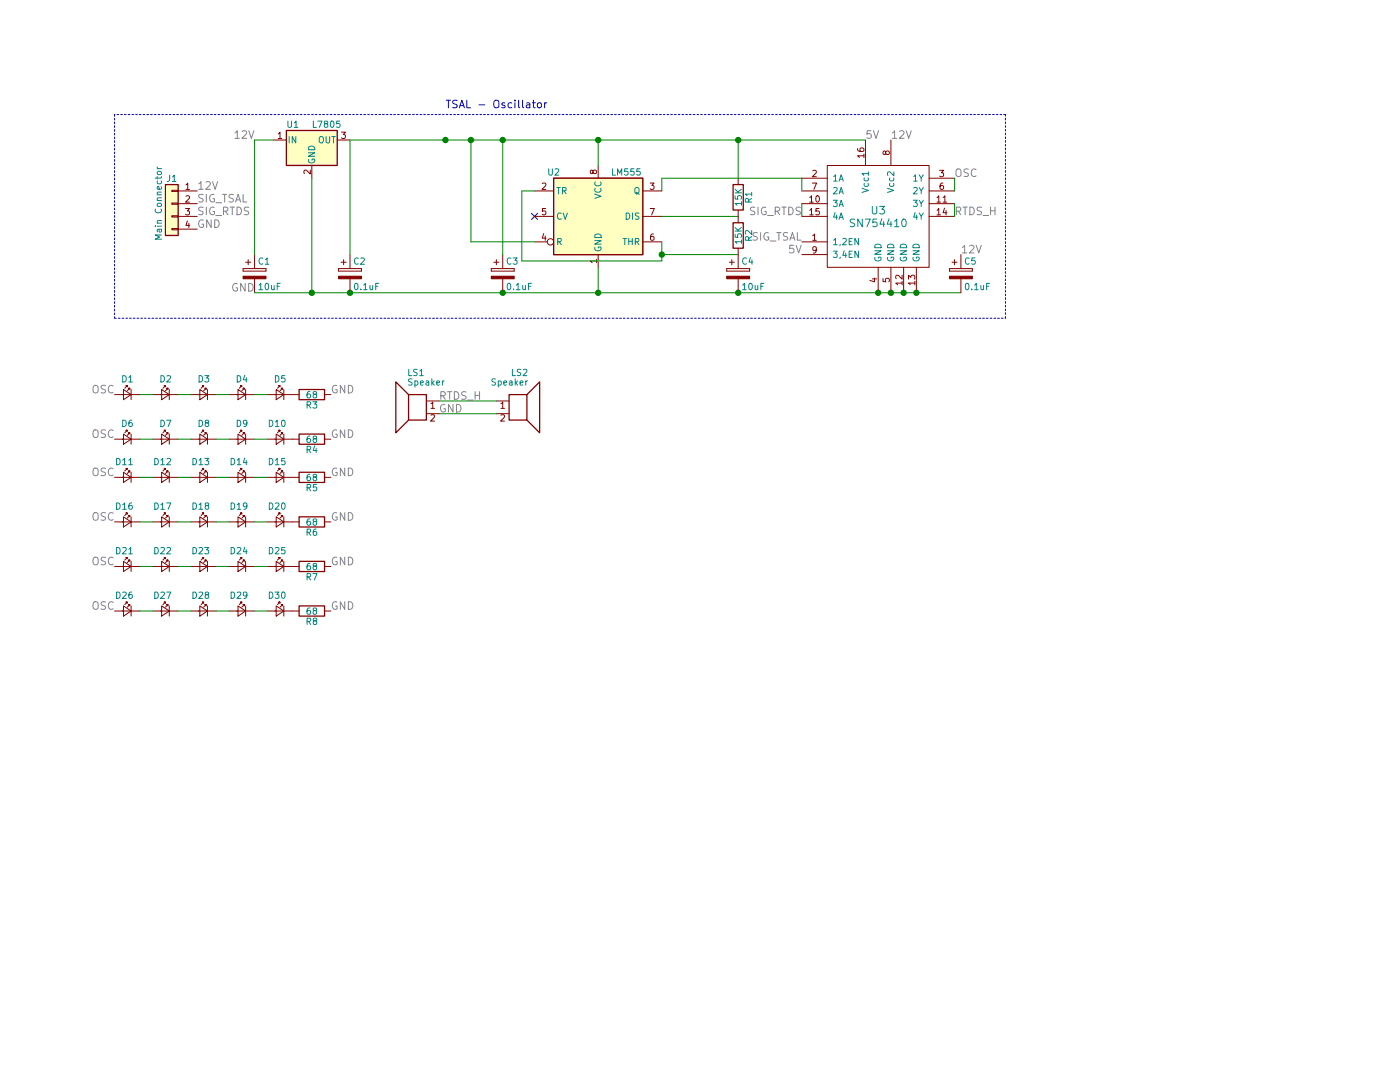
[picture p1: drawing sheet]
<svg xmlns="http://www.w3.org/2000/svg" width="279mm" height="216mm" viewBox="0 0 279 216" stroke-linecap="round" stroke-linejoin="round" font-family="sans-serif">
<path d="M106.1 42.6l1.2 1.2M107.3 42.6l-1.2 1.2" fill="none" stroke="#000084" stroke-width=".2"/>
<g fill="none" stroke="#840000" stroke-width=".25">
<path d="M33 36.8h2.6v10.2h-2.6zM57.1 26h10.2v7h-10.2zM110.5 35.6h17.8v15.2h-17.8zM146.3 36.8h2v5.1h-2zM146.3 44.5h2v5h-2zM59.7 77.7h5.1v2.1h-5.1zM81.5 78.7h3.6v5.1h-3.6zM81.5 78.7l-2.5-2.5v10.2l2.5-2.6M101.6 78.7h3.6v5.1h-3.6zM105.2 78.7l2.5-2.5v10.2l-2.5-2.6M59.7 86.6h5.1v2h-5.1zM59.7 94.2h5.1v2.1h-5.1z"/>
<path d="M59.7 103.1h5.1v2.1h-5.1zM59.7 112h5.1v2h-5.1zM59.7 120.9h5.1v2h-5.1z"/>
</g>
<g fill="none" stroke="#840000" stroke-width=".2">
<path d="M34.3 38h1.3v.2h-1.3zM35.6 38.1h3.8M37.1 36.9l.4-.4v1.3M37.1 39.2l.5-.1 .2 .3-.8 .9h.8M37.1 37.8h.7M54.6 27.9h2.5M55.5 26.7l.4-.3v1.2M55.5 27.6h.7M61.9 33.9v.8l-.9-.8-.3 .3 .1 .4M62.2 33v2.6M67.3 27.9h2.5M68.1 26.4h.8l-.4 .4 .4 .1v.6l-.2 .1-.6-.1"/>
<path d="M106.7 38.1h3.8M108.2 36.6l.5-.1 .2 .4-.7 .9h.7M118.3 34.2l.3-.3 .3 .1 .2 .2-.1 .3-.4 .1-.2-.1-.2-.5h-.3l-.1 .2 .1 .4h.2l.2-.2M119.4 33v2.6M128.3 38.1h3.8M129.7 36.5h.8l-.4 .5 .4 .1v.6l-.2 .1-.6-.1M147.3 35.6v1.2M160 35.6h5.1M160 38.1h5.1M161.6 39.4l.4-.3v1.2M162.1 36.5h.9l-.6 1.3M162.2 34.1l.5-.1 .2 .3-.8 1h.8"/>
<path d="M162.9 39.2l.2-.1a.67 .67 0 0 1 .4 .6 .67 .67 0 0 1-.4 .6l-.3-.4zM165.1 33h20.3v20.3h-20.3zM171.1 29.6l.1 .4 .2 .2h.8l.2-.2-.1-.4-.4-.1-.2 .1-.1 .4 .3 .2M172.4 31.1h-1.3l.4 .3M172.4 30.7v.7M172.7 27.9v5.1M176.8 30.4l.2-.3 .4 .1 .1 .2-.1 .4h-.4l-.2-.1-.2-.5h-.3v.5l.2 .1 .3-.2M177.8 27.9v5.1M185.4 35.6h5.1M185.4 38.1h5.1M187 39.4l.4-.3v1.2M187.5 34h.8l-.4 .5 .4 .1v.5l-.2 .2-.6-.2"/>
<path d="M188.2 36.5l-.4 .1-.1 .2-.1 .7 .2 .3 .5-.1v-.5l-.1-.1-.4-.1-.2 .2M188.2 39.4l.4-.3v1.2M34.3 45.6h1.3v.2h-1.3zM34.3 43.1h1.3v.2h-1.3zM34.3 40.5h1.3v.3h-1.3zM35.6 40.6h3.8M35.6 43.2h3.8M35.6 45.7h3.8M37 41.6h.8l-.4 .5 .4 .1v.5l-.2 .2-.6-.2M37.4 44.1l-.3 .9h.8M37.7 44.6v.8M48.5 53.6v.5z"/>
<path d="M48.5 54.1h4.6zM48.5 53.6h4.6zM49 52.3h1M49.5 51.8v1M50.8 50.8v2.8M50.8 55.6v2.8M53.1 53.6v.5zM67.6 53.6v.5zM67.6 54.1h4.5zM67.6 53.6h4.5zM68.1 52.3h1M68.6 51.8v1"/>
<path d="M69.8 50.8v2.8M69.8 55.6v2.8M72.1 53.6v.5zM98 53.6v.5zM98 54.1h4.6zM98 53.6h4.6zM98.6 52.3h1M99.1 51.8v1M100.3 50.8v2.8M100.3 55.6v2.8M102.6 53.6v.5zM106.7 48.3h2.5"/>
<path d="M106.7 43.2h3.8M108.5 46.6l-.3 .9h.8M108.8 47.1v.9M108.9 41.6h-.6l-.1 .6 .2-.1 .5 .1v.5l-.2 .2-.5-.2M119.1 52.1h-1.3l.4 .3M119.1 51.7v.7M119.4 50.8v2.5M128.3 48.3h3.8M128.3 43.2h3.8M129.7 41.6h.9l-.6 1.3M130.4 46.7h-.4l-.1 .3-.1 .7 .2 .3 .5-.2v-.4l-.1-.2h-.4l-.2 .2M145 53.6v.5z"/>
<path d="M145 54.1h4.6zM145 53.6h4.6zM145.5 52.3h1.1M146 51.8v1M147.3 41.9v2.6M147.3 49.5v4.1M147.3 55.6v2.8M149.6 53.6v.5zM160 48.3h5.1M160 50.8h5.1M160 40.6h5.1M160 43.2h5.1"/>
<path d="M161.6 42l.4-.4v1.3M161.6 40.3h.7M161.6 42.9h.7M162.2 47l.4-.3v1.3M162.2 48h.7M162.9 49.8l-.2 .2h-.3l-.2-.2 .1-.5 .4-.1 .2 .3a.84 .84 0 0 1-.3 1h-.3M163.5 41.6h-.6l-.1 .6 .2-.1 .5 .1v.5l-.2 .2-.5-.2M174.1 55.7h.9M174.5 55.5v.7l-.9-.2M175.3 53.3v5.1M176.2 55.6v.6h.6l-.1-.1 .1-.5h.6l.1 .2-.1 .4M177.8 53.3v5.1"/>
<path d="M180 56.5h-1.2l.3 .3M180 54.9v.8l-.9-.8-.3 .2 .1 .5M180 56.1v.7M180.3 53.3v5.1M181.3 55.7v-.8l.5 .4 .1-.3h.5l.2 .1-.2 .6M182.6 56.5h-1.3l.4 .3M182.6 56.1v.7M182.9 53.3v5.1M185.4 40.6h5.1M185.4 43.2h5.1M187 42l.4-.4v1.3M187 40.3h.7"/>
<path d="M187 42.9h.7M188.2 40.3h.7M188.5 41.5l-.3 .9h.8M188.8 42v.9M189.5 53.6v.5zM189.5 54.1h4.6zM189.5 53.6h4.6zM190 52.3h1M190.5 51.8v1M191.8 50.8v2.8M191.8 55.6v2.8M194.1 53.6v.5z"/>
<path d="M22.9 78.7h5M24.6 77.7l1.6 1-1.6 1.1zM25.4 77.2v-.2h-.3h.3l-.5 .5M25.9 77.7v-.2h-.2h.2l-.5 .5M26.2 77.7v2.1M30.5 78.7h5.1M32.3 77.7l1.5 1-1.5 1.1zM33 77.2v-.2h-.2h.2l-.5 .5M33.5 77.7v-.2h-.2h.2l-.5 .5M33.8 77.7v2.1M38.1 78.7h5.1M39.9 77.7l1.5 1-1.5 1.1z"/>
<path d="M40.6 77.2v-.2h-.2h.2l-.5 .5M41.1 77.7v-.2h-.2h.2l-.5 .5M41.4 77.7v2.1M45.7 78.7h5.1M47.5 77.7l1.5 1-1.5 1.1zM48.3 77.2v-.2h-.3h.3l-.5 .5M48.8 77.7v-.2h-.3h.3l-.5 .5M49 77.7v2.1M53.3 78.7h6.4M55.1 77.7l1.5 1-1.5 1.1zM55.9 77.2v-.2h-.3h.3l-.5 .5M56.4 77.7v-.2h-.3h.3l-.5 .5"/>
<path d="M56.6 77.7v2.1M64.8 78.7h1.2M22.9 87.6h5M22.9 95.3h5M24.6 86.6l1.6 1-1.6 1zM24.6 94.2l1.6 1.1-1.6 1zM25.4 86.1v-.2h-.3h.3l-.5 .5M25.4 93.7v-.2h-.3h.3l-.5 .5M25.9 86.6v-.2h-.2h.2l-.5 .5M25.9 94.2v-.2h-.2h.2l-.5 .5M26.2 86.6v2M26.2 94.2v2.1"/>
<path d="M30.5 87.6h5.1M30.5 95.3h5.1M32.3 86.6l1.5 1-1.5 1zM32.3 94.2l1.5 1.1-1.5 1zM33 86.1v-.2h-.2h.2l-.5 .5M33 93.7v-.2h-.2h.2l-.5 .5M33.5 86.6v-.2h-.2h.2l-.5 .5M33.5 94.2v-.2h-.2h.2l-.5 .5M33.8 86.6v2M33.8 94.2v2.1M38.1 87.6h5.1M38.1 95.3h5.1"/>
<path d="M39.9 86.6l1.5 1-1.5 1zM39.9 94.2l1.5 1.1-1.5 1zM40.6 86.1v-.2h-.2h.2l-.5 .5M40.6 93.7v-.2h-.2h.2l-.5 .5M41.1 86.6v-.2h-.2h.2l-.5 .5M41.1 94.2v-.2h-.2h.2l-.5 .5M41.4 86.6v2M41.4 94.2v2.1M45.7 87.6h5.1M45.7 95.3h5.1M47.5 86.6l1.5 1-1.5 1zM47.5 94.2l1.5 1.1-1.5 1z"/>
<path d="M48.3 86.1v-.2h-.3h.3l-.5 .5M48.3 93.7v-.2h-.3h.3l-.5 .5M48.8 86.6v-.2h-.3h.3l-.5 .5M48.8 94.2v-.2h-.3h.3l-.5 .5M49 86.6v2M49 94.2v2.1M53.3 87.6h6.4M53.3 95.3h6.4M55.1 86.6l1.5 1-1.5 1zM55.1 94.2l1.5 1.1-1.5 1zM55.9 86.1v-.2h-.3h.3l-.5 .5M55.9 93.7v-.2h-.3h.3l-.5 .5"/>
<path d="M56.4 86.6v-.2h-.3h.3l-.5 .5M56.4 94.2v-.2h-.3h.3l-.5 .5M56.6 86.6v2M56.6 94.2v2.1M64.8 87.6h1.2M64.8 95.3h1.2M85.1 80h2.5M85.1 82.6h2.5M86 80.6l.4-.4v1.3M86 82.9l.5-.1 .2 .3-.8 .9h.8M86 81.5h.7M99.1 80h2.5"/>
<path d="M99.1 82.6h2.5M100 80.6l.3-.4v1.3M100 82.9l.5-.1 .2 .3-.8 .9h.8M100 81.5h.7M22.9 104.1h5M22.9 113h5M24.6 103.1l1.6 1-1.6 1.1zM24.6 112l1.6 1-1.6 1zM25.4 102.6v-.2h-.3h.3l-.5 .5M25.4 111.5v-.2h-.3h.3l-.5 .5M25.9 103.1v-.2h-.2h.2l-.5 .5M25.9 112v-.2h-.2h.2l-.5 .5"/>
<path d="M26.2 103.1v2.1M26.2 112v2M30.5 104.1h5.1M30.5 113h5.1M32.3 103.1l1.5 1-1.5 1.1zM32.3 112l1.5 1-1.5 1zM33 102.6v-.2h-.2h.2l-.5 .5M33 111.5v-.2h-.2h.2l-.5 .5M33.5 103.1v-.2h-.2h.2l-.5 .5M33.5 112v-.2h-.2h.2l-.5 .5M33.8 103.1v2.1M33.8 112v2"/>
<path d="M38.1 104.1h5.1M38.1 113h5.1M39.9 103.1l1.5 1-1.5 1.1zM39.9 112l1.5 1-1.5 1zM40.6 102.6v-.2h-.2h.2l-.5 .5M40.6 111.5v-.2h-.2h.2l-.5 .5M41.1 103.1v-.2h-.2h.2l-.5 .5M41.1 112v-.2h-.2h.2l-.5 .5M41.4 103.1v2.1M41.4 112v2M45.7 104.1h5.1M45.7 113h5.1"/>
<path d="M47.5 103.1l1.5 1-1.5 1.1zM47.5 112l1.5 1-1.5 1zM48.3 102.6v-.2h-.3h.3l-.5 .5M48.3 111.5v-.2h-.3h.3l-.5 .5M48.8 103.1v-.2h-.3h.3l-.5 .5M48.8 112v-.2h-.3h.3l-.5 .5M49 103.1v2.1M49 112v2M53.3 104.1h6.4M53.3 113h6.4M55.1 103.1l1.5 1-1.5 1.1zM55.1 112l1.5 1-1.5 1z"/>
<path d="M55.9 102.6v-.2h-.3h.3l-.5 .5M55.9 111.5v-.2h-.3h.3l-.5 .5M56.4 103.1v-.2h-.3h.3l-.5 .5M56.4 112v-.2h-.3h.3l-.5 .5M56.6 103.1v2.1M56.6 112v2M64.8 104.1h1.2M64.8 113h1.2M22.9 121.9h5M24.6 120.9l1.6 1-1.6 1zM25.4 120.4v-.3h-.3h.3l-.5 .6M25.9 120.9v-.2h-.2h.2l-.5 .5"/>
<path d="M26.2 120.9v2M30.5 121.9h5.1M32.3 120.9l1.5 1-1.5 1zM33 120.4v-.3h-.2h.2l-.5 .6M33.5 120.9v-.2h-.2h.2l-.5 .5M33.8 120.9v2M38.1 121.9h5.1M39.9 120.9l1.5 1-1.5 1zM40.6 120.4v-.3h-.2h.2l-.5 .6M41.1 120.9v-.2h-.2h.2l-.5 .5M41.4 120.9v2M45.7 121.9h5.1"/>
<path d="M47.5 120.9l1.5 1-1.5 1zM48.3 120.4v-.3h-.3h.3l-.5 .6M48.8 120.9v-.2h-.3h.3l-.5 .5M49 120.9v2M53.3 121.9h6.4M55.1 120.9l1.5 1-1.5 1zM55.9 120.4v-.3h-.3h.3l-.5 .6M56.4 120.9v-.2h-.3h.3l-.5 .5M56.6 120.9v2M64.8 121.9h1.2"/>
<circle cx="109.9" cy="48.3" r=".63"/>
</g>
<g fill="none" stroke="#008484" stroke-width=".2">
<path d="M31.4 33.3l.2 .4M31.4 38.9h.8M31.4 35.2v.5M31.4 33.7h.8M31.4 36.1v.3l.2 .3 .6-.1v-.5M31.4 34.3l.6-.1 .2 .4-.2 .2h-.4l-.2-.2zM32.2 37.2v.4l-.2 .2-.6-.1v-.5h.3l.1 .6M32.2 39.5h-.8v.3l.1 .2M32.2 38.3l-.8 .1v.3l.1 .2M32.2 35.2l-.2 .3h-1M33.9 35l-.1 1-.4 .2M34.4 35.3l.4-.3v1.2"/>
<path d="M34.4 36.2h.7M57.5 24.2v1l.2 .2h.2l.3-.2v-1M57.7 27.3v1.2M58.7 24.5l.4-.3v1.2M58.7 25.4h.7M59 27.3v1.2l-.7-1.2v1.2M61.5 30.5h1.3l-1.3 .7h1.3M61.6 31.8a.59 .59 0 0 0 .6 .7 .59 .59 0 0 0 .5-.7h-.4v.2M61.6 29.4a.69 .69 0 0 1 .8-.2 .69 .69 0 0 1 .4 .7h-1.3zM62.5 24.2v1.2h.6M63.4 24.2h.9l-.6 1.2M63.8 27.4l.2-.1h.4a.83 .83 0 0 1-.2 1.2 .44 .44 0 0 1-.5-.4z"/>
<path d="M64.9 24.7l-.2-.2 .1-.2 .1-.1 .5 .1v.3l-.6 .1-.1 .2 .1 .4 .1 .1h.3l.2-.2v-.4l-.2-.1M65.1 27.3v1l.2 .2h.3l.2-.2v-1M66 24.3l.2-.1a.67 .67 0 0 1 .5 .6 .67 .67 0 0 1-.5 .6l-.3-.5zM66.2 27.3h.7M66.6 27.3v1.2M67.8 24.2h-.6v.5l.1-.1 .5 .1v.6l-.2 .1-.4-.1M109.5 33.7v1l.3 .3h.2l.2-.3v-1M110.8 33.8l.5-.1 .2 .3-.8 1h.8M111.1 37.4h.7M111.5 37.4v1.3M112.3 38.1l.6-.1v-.5l-.6-.1v1.3M112.6 38.1l.4 .6"/>
<path d="M118.7 38.7l1.3 .5-1.3 .4M118.8 37.6a.61 .61 0 0 0 .4 .8 .61 .61 0 0 0 .8-.6l-.2-.2M118.8 36.3a.61 .61 0 0 0 .4 .8 .61 .61 0 0 0 .8-.5l-.2-.3M122.2 33.7v1.3h.6M123.2 35v-1.3l.5 .9 .4-.9v1.3M125.3 33.7h-.6l-.1 .6 .2-.1 .5 .1v.5l-.2 .2-.5-.2M126.5 33.7h-.6v.6l.1-.1 .5 .1v.5l-.2 .2-.4-.2M126.7 37.6l.3-.2 .4 .1a.83 .83 0 0 1-.2 1.2 .44 .44 0 0 1-.5-.4zM126.9 38.4l.7 .4M127.7 33.7h-.6v.6l.2-.1 .4 .1v.5l-.1 .2-.5-.2M146.7 39.1v.6l.6 .1-.1-.2 .1-.5h.6l.1 .2-.1 .5M146.7 38.5h1.3"/>
<path d="M146.7 37.8l.7 .7M148 37.8l-.8 .5M150 38.7h-1.3l.4 .4M150 39.6l-.6 .4M150 38.4v.7M166.3 40h.8l-.5 .4 .4 .1v.6l-.1 .1-.6-.1M166.4 35.2l.3-.3v1.2M166.4 37.5l.5-.1 .2 .4-.8 .9h.8M166.4 36.1h.7M167.5 36.1l.4-1.2 .4 1.2M167.5 38.7l.4-1.3 .4 1.3M167.6 35.8h.6"/>
<path d="M167.6 38.3h.6M172 37.6l1.3 .4-1.3 .4M172.5 36.6l-.1 .4 .3 .2 .5-.1v-.5M172.5 35.5l-.1 .4 .3 .2 .5-.1v-.5M173.3 34.6h-1.3l.4 .4M173.3 34.3v.7M177.1 37.6l1.3 .4-1.3 .4M177.6 36.6l-.1 .4 .3 .2 .5-.1v-.5M177.6 35.5l-.1 .4 .3 .2 .5-.1v-.5M178.4 34.3v.8l-.9-.8-.4 .2 .1 .5M182.3 40h.8l-.5 .4 .4 .1v.6l-.2 .1-.5-.1M182.3 35.2l.4-.3v1.2"/>
<path d="M182.3 37.5l.5-.1 .3 .4-.8 .9h.8M182.3 36.1h.8M183.4 34.9l.4 .6 .5-.6M183.4 37.4l.4 .7 .5-.7M183.4 40l.4 .6 .5-.6M183.8 35.5v.6M183.8 38.1v.6M31 45.1h.1M31.1 41.7a.61 .61 0 0 0 .4 .8 .61 .61 0 0 0 .7-.6l-.1-.2M31.4 45.1h.8M31.4 44.5h.8M31.4 40h.8"/>
<path d="M31.4 40.7l.6-.2 .2 .5-.2 .2h-.4l-.2-.2zM31.7 45.7l.2 .6 .3-.1v-.5M32.2 46.9h-1.2l.9 .4-.9 .4h1.2M32.2 45.7l-.8 .1v.5M32.2 44h-.8v.3l.1 .2M51.7 56.9l.3-.4v1.3M51.7 57.8h.7M52.5 51.6a.61 .61 0 0 0-.9 .4 .61 .61 0 0 0 .6 .7l.3-.1M53 51.8l.3-.3v1.2M53 52.7h.7M53 56.6l.2-.1a.67 .67 0 0 1 .4 .7 .67 .67 0 0 1-.4 .6l-.3-.5zM54.2 56.9v.8l.3 .1 .2-.1"/>
<path d="M54.7 56.9v.9M55.3 57.1h.5M55.9 56.5h-.6v1.3M70.8 56.6l.2-.1a.67 .67 0 0 1 .5 .7 .67 .67 0 0 1-.5 .6l-.3-.5zM71.5 51.6a.61 .61 0 0 0-.8 .4 .61 .61 0 0 0 .6 .7l.2-.1M72 51.6l.5-.1 .2 .3-.8 .9h.8M72 57.7v.1M72.6 56.9l.3-.4v1.3M72.6 57.8h.7M73.8 56.9l.1 .8 .3 .1 .2-.1M74.4 56.9v.9M75 57.1h.4"/>
<path d="M75.6 56.5h-.6v1.3M101.3 56.6l.2-.1a.67 .67 0 0 1 .4 .7 .67 .67 0 0 1-.4 .6l-.3-.5zM102 51.6a.61 .61 0 0 0-.8 .4 .61 .61 0 0 0 .6 .7l.2-.1M102.4 51.5h.8l-.4 .4 .3 .1v.6l-.1 .1-.6-.1M102.5 57.7v.1M103 56.9l.4-.4v1.3M103 57.8h.8M104.3 56.9l.1 .8 .3 .1 .2-.1M104.9 56.9v.9M105.5 57.1h.4M106.1 56.5h-.6v1.3M111.3 48.2h.6l.1-.5-.7-.1v1.2"/>
<path d="M111.6 48.2l.4 .6M112 42.6a.61 .61 0 0 0-.8 .4 .61 .61 0 0 0 .6 .8l.2-.2M112.4 42.5l.4 1.3 .4-1.3M118.7 48h1.3l-1.3 .7h1.3M118.7 49.3a.59 .59 0 0 0 .6 .7 .59 .59 0 0 0 .6-.7h-.5v.2M118.7 46.9a.69 .69 0 0 1 .8-.2 .69 .69 0 0 1 .5 .7h-1.3zM124.3 47.6h.7M124.7 47.6v1.2M125 42.5a.64 .64 0 0 1 .7 .6 .64 .64 0 0 1-.7 .7zM125.5 48.2h.7M125.5 47.6v1.2M126.2 47.6v1.2"/>
<path d="M126.2 42.5v1.3M126.8 48.2h.6l.1-.5-.7-.1v1.2M127.1 48.2l.4 .6M127.5 42.5h-.5l-.2 .2 .1 .3 .6 .3v.3l-.2 .2-.5-.1M146.7 46.7v.6l.6 .1-.1-.2 .1-.5h.6l.1 .2-.1 .5M146.7 46.1h1.3M146.7 45.4l.7 .7M148 48.2h-1.3l.4 .4M148 40.6h-1.3l.4 .4M148 40.3v.7M148 47.9v.7M148 45.4l-.8 .5"/>
<path d="M148.2 56.9l.4-.4v1.3M148.2 57.8h.7M149 51.6a.61 .61 0 0 0-.8 .4 .61 .61 0 0 0 .5 .7l.3-.1M149.4 47.9l-.1-.6h-.5l-.1 .6h1.3M149.4 40.3l-.1-.6-.5-.1-.1 .7h1.3M149.5 56.6l.2-.1a.67 .67 0 0 1 .5 .7 .67 .67 0 0 1-.5 .6l-.3-.5zM149.8 51.4l-.3 .9h.7M150 46v.8l-.9-.8-.4 .2 .1 .5M150 47.2l-.6 .4M150.1 51.9v.8M150.7 56.9v.8l.4 .1 .1-.1M151.2 56.9v.9"/>
<path d="M151.8 57.1h.5M152.5 56.5h-.7v1.3M166.3 50.1h.8l-.5 .5 .4 .1v.6l-.1 .1-.6-.1M166.4 47.9l.3-.3v1.2M166.4 48.8h.7M166.6 42.4l-.2 .9h.7M167 42.9v.9M167.5 41.2l.4-1.2 .4 1.2M167.5 43.8l.4-1.3 .4 1.3M167.6 40.8h.6M167.6 43.4h.6M167.7 48.8l-.1 .2"/>
<path d="M167.7 51.3l-.1 .3M168.2 47.7l.5-.1 .2 .3-.8 .9h.8M168.5 50l-.3 1h.8M168.8 50.5v.9M169.5 48.2h.4M169.5 50.7h.4M170.1 47.6h-.6v1.2h.6M170.1 50.1h-.6v1.3h.6M170.6 43.8a.62 .62 0 0 0-.9 .1v.4l.8 .4v.4a.62 .62 0 0 1-.8 .1M171.3 47.6v1.2l-.7-1.2v1.2M171.3 50.1v1.3l-.7-1.3v1.3M172.1 43.7v1.5l-.9-1.5v1.5"/>
<path d="M172.7 43.7h1l-.7 1.5M174.1 41.2v1.2l.3 .3h.3l.3-.3v-1.2M174.6 50h1.2l-1.2 .7h1.2M174.6 51.4a.59 .59 0 0 0 .6 .7 .59 .59 0 0 0 .6-.7l-.5-.1v.2M174.6 48.9a.69 .69 0 0 1 .8-.1 .69 .69 0 0 1 .4 .6h-1.2zM175 43.7h-.8v.8l.2-.2 .5 .1 .2 .6-.3 .2-.6-.1M175.6 41.2h.9l-.5 .6h.4l.1 .2-.1 .5-.2 .2h-.4l-.2-.2M176 43.6l-.4 1.1h1M176.4 44.2v1M177.1 50h1.3l-1.3 .7h1.3M177.2 51.4a.59 .59 0 0 0 .5 .7 .59 .59 0 0 0 .6-.7l-.5-.1v.2M177.2 48.9a.69 .69 0 0 1 .7-.1 .69 .69 0 0 1 .5 .6h-1.3z"/>
<path d="M177.4 43.6l-.3 1.1h.9M177.8 44.2v1M178.5 44.1l.5-.4v1.5M178.5 45.2h.9M179.7 50h1.2l-1.2 .7h1.2M179.7 51.4a.59 .59 0 0 0 .6 .7 .59 .59 0 0 0 .5-.7l-.4-.1v.2M179.7 48.9a.69 .69 0 0 1 .8-.1 .69 .69 0 0 1 .4 .6h-1.2zM180.1 43.9l.2-.2a.81 .81 0 0 1 .6 .8 .81 .81 0 0 1-.6 .7l-.2-.1-.1-.4zM182.2 50h1.3l-1.3 .7h1.3M182.2 51.4a.59 .59 0 0 0 .6 .7 .59 .59 0 0 0 .6-.7l-.5-.1v.2M182.2 48.9a.69 .69 0 0 1 .8-.1 .69 .69 0 0 1 .5 .6h-1.3zM182.6 42.4l-.3 .9h.8"/>
<path d="M182.9 42.9v.9M183.4 42.5l.4 .7 .5-.7M183.8 40.6v.6M183.8 43.2v.6M192.8 56.6l.1-.1a.67 .67 0 0 1 .5 .7 .67 .67 0 0 1-.5 .6l-.2-.5zM193.4 51.6a.61 .61 0 0 0-.8 .4 .61 .61 0 0 0 .6 .7l.2-.1M193.9 57.7v.1M194.5 56.9l.3-.4v1.3M194.5 57.8h.7M194.6 51.5h-.6l-.1 .5 .2-.1 .5 .1v.6l-.2 .1-.5-.1M195.8 56.9v.8l.3 .1 .2-.1M196.3 56.9v.9"/>
<path d="M196.9 57.1h.4M197.5 56.5h-.6v1.3M24.5 75a.64 .64 0 0 1 .7 .6 .64 .64 0 0 1-.7 .6zM25.7 75.3l.4-.3v1.2M25.7 76.2h.7M32.1 75a.64 .64 0 0 1 .7 .6 .64 .64 0 0 1-.7 .6zM33.3 75.1l.5-.1 .2 .3-.8 .9h.8M39.7 75a.64 .64 0 0 1 .7 .6 .64 .64 0 0 1-.7 .6zM40.9 75h.8l-.5 .4 .4 .1v.6l-.2 .1-.5-.1M47.3 75a.64 .64 0 0 1 .8 .6 .64 .64 0 0 1-.8 .6zM48.8 74.9l-.2 .9h.7M49.1 75.4v.8"/>
<path d="M55 75a.64 .64 0 0 1 .7 .6 .64 .64 0 0 1-.7 .6zM56.8 75h-.6v.5l.2-.1 .4 .1v.6l-.1 .1-.5-.1M61.8 78.1l-.3 .1-.2 .2v.7l.2 .3 .4-.1 .1-.5-.2-.1-.3-.1-.2 .2M62.7 78.7l-.2-.3 .1-.2h.5v.3l-.5 .2-.1 .2v.4l.2 .1h.3l.2-.3-.1-.3-.1-.1M81.6 73.7v1.3h.6M82.2 75.6l-.6 .1v.4l.5 .2 .1 .3-.2 .3-.5-.1M82.8 76.1l.4-.1 .2 .3-.1 .5h-.5M82.8 76v1.3M83.3 73.7l-.7 .1v.4l.5 .2 .2 .3-.3 .3-.5-.1M83.8 74l.3-.3v1.3M83.8 75h.7M83.9 76.4l.6-.1-.1-.2-.3-.1-.2 .2v.6h.5"/>
<path d="M85 76.1h.5l.1 .8M85.6 76.3l-.6 .3 .2 .3 .4-.1M86.2 75.6v1.3M86.3 76.4l.4 .5M86.7 76l-.5 .5M87.1 76.4l.6-.1v-.2l-.4-.1-.2 .2 .1 .6h.5M88.3 76v.9M88.6 76l-.3 .3M98.9 75.6l-.7 .1v.4l.6 .2 .1 .3-.2 .3-.5-.1M99.4 76.1l.4-.1 .3 .3-.2 .5h-.5M99.4 76v1.3M100.5 76.4l.6-.1v-.2l-.4-.1-.2 .2 .1 .6h.5"/>
<path d="M101.7 76.1h.5v.8M102.2 76.3l-.6 .3 .2 .3 .4-.1M102.3 73.7v1.3h.6M102.8 75.6v1.3M102.9 76.4l.4 .5M103.3 76l-.5 .5M103.8 76.4l.6-.1-.1-.2-.3-.1-.2 .2v.6h.5M103.9 73.7l-.6 .1v.4l.5 .2 .1 .3-.2 .3-.5-.1M104.4 73.8l.5-.1 .3 .3-.8 1h.8M104.9 76v.9M105.3 76l-.4 .3M23.3 91.5a.64 .64 0 0 1 .7 .6 .64 .64 0 0 1-.7 .6z"/>
<path d="M24.5 83.8a.64 .64 0 0 1 .7 .7 .64 .64 0 0 1-.7 .6zM24.5 91.8l.3-.3v1.2M24.5 92.7h.7M25.7 91.8l.4-.3v1.2M25.7 92.7h.7M26.3 83.8l-.4 .1-.1 .3-.1 .7 .2 .2 .5-.1v-.4l-.1-.2-.4-.1-.2 .3M30.9 91.5a.64 .64 0 0 1 .7 .6 .64 .64 0 0 1-.7 .6zM32.1 83.8a.64 .64 0 0 1 .7 .7 .64 .64 0 0 1-.7 .6zM32.1 91.8l.4-.3v1.2M32.1 92.7h.7M33.2 83.8h.9l-.5 1.3M33.3 91.6l.5-.1 .2 .3-.8 .9h.8"/>
<path d="M38.5 91.5a.64 .64 0 0 1 .7 .6 .64 .64 0 0 1-.7 .6zM39.7 83.8a.64 .64 0 0 1 .7 .7 .64 .64 0 0 1-.7 .6zM39.7 91.8l.4-.3v1.2M39.7 92.7h.7M40.9 91.5h.8l-.5 .4 .4 .1v.6l-.2 .1-.5-.1M41.2 84.4l-.3-.2 .1-.3h.6v.4l-.6 .1-.1 .2 .1 .4 .2 .1h.2l.3-.2-.1-.4-.2-.1M46.1 91.5a.64 .64 0 0 1 .7 .6 .64 .64 0 0 1-.7 .6zM47.3 83.8a.64 .64 0 0 1 .8 .7 .64 .64 0 0 1-.8 .6zM47.3 91.8l.4-.3v1.2M47.3 92.7h.8M48.8 91.4l-.2 .9h.7M49.1 91.9v.8"/>
<path d="M49.3 84.4l-.3 .2h-.2l-.2-.2 .1-.5 .3-.1 .3 .3a.84 .84 0 0 1-.4 1h-.2M53.7 83.8a.64 .64 0 0 1 .8 .7 .64 .64 0 0 1-.8 .6zM53.7 91.5a.64 .64 0 0 1 .8 .6 .64 .64 0 0 1-.8 .6zM55 84.2l.3-.4v1.3M55 91.8l.3-.3v1.2M55 85.1h.7M55 92.7h.7M56.3 83.9l.2-.1a.67 .67 0 0 1 .4 .7 .67 .67 0 0 1-.4 .6l-.3-.5zM56.8 91.5h-.6v.5l.2-.1 .4 .1v.6l-.1 .1-.5-.1M61.3 80.8l.6-.1 .1-.4-.7-.1v1.2M61.3 89.7l.6-.1 .1-.4-.7-.1v1.2M61.3 97.3h.6l.1-.5-.7-.1v1.2"/>
<path d="M61.6 80.8l.4 .6M61.6 89.7l.4 .6M61.6 97.3l.4 .6M61.8 87l-.3 .1-.2 .2v.7l.2 .3 .4-.1 .1-.5-.2-.1-.3-.1-.2 .2M61.8 94.6l-.3 .1-.2 .2v.8l.2 .2 .4-.1 .1-.4-.2-.2-.3-.1-.2 .3M62.4 80.2h.8l-.4 .4 .4 .1v.6l-.2 .1-.6-.1M62.7 87.6l-.2-.3 .1-.2h.5v.3l-.5 .2-.1 .2v.4l.2 .1h.3l.2-.3-.1-.3-.1-.1M62.7 95.2l-.2-.3v-.2l.2-.1 .4 .1v.3l-.5 .2-.1 .2v.4l.2 .1h.3l.2-.2-.1-.4-.1-.1M62.8 89l-.3 .9h.8M63.1 89.5v.8M63.2 96.7h-.6l-.1 .6 .2-.1 .5 .1v.5l-.2 .1-.5-.1M23.3 100.4a.64 .64 0 0 1 .7 .6 .64 .64 0 0 1-.7 .6z"/>
<path d="M23.3 109.2a.64 .64 0 0 1 .7 .7 .64 .64 0 0 1-.7 .6zM23.3 118.1a.64 .64 0 0 1 .7 .7 .64 .64 0 0 1-.7 .6zM24.5 100.7l.3-.3v1.2M24.5 109.3l.5-.1 .2 .4-.8 .9h.8M24.5 118.2l.5-.1 .2 .4-.8 .9h.8M24.5 101.6h.7M25.7 109.6l.4-.4v1.3M25.7 110.5h.7M26.3 100.4h-.4l-.1 .3-.1 .7 .2 .2 .5-.1v-.4l-.1-.2-.4-.1-.2 .3M26.3 118.1l-.4 .1-.1 .2-.1 .8 .2 .2 .5-.1v-.5l-.1-.1-.4-.1-.2 .2M30.9 100.4a.64 .64 0 0 1 .7 .6 .64 .64 0 0 1-.7 .6zM30.9 109.2a.64 .64 0 0 1 .7 .7 .64 .64 0 0 1-.7 .6z"/>
<path d="M30.9 118.1a.64 .64 0 0 1 .7 .7 .64 .64 0 0 1-.7 .6zM32.1 100.7l.4-.3v1.2M32.1 109.3l.5-.1 .2 .4-.8 .9h.8M32.1 118.2l.5-.1 .2 .4-.8 .9h.8M32.1 101.6h.7M33.2 100.4h.9l-.5 1.2M33.2 118.1h.9l-.5 1.3M33.3 109.3l.5-.1 .2 .4-.8 .9h.8M38.5 100.4a.64 .64 0 0 1 .7 .6 .64 .64 0 0 1-.7 .6zM38.5 109.2a.64 .64 0 0 1 .7 .7 .64 .64 0 0 1-.7 .6zM38.5 118.1a.64 .64 0 0 1 .7 .7 .64 .64 0 0 1-.7 .6zM39.7 100.7l.4-.3v1.2"/>
<path d="M39.7 109.3l.5-.1 .2 .4-.8 .9h.8M39.7 118.2l.5-.1 .2 .4-.8 .9h.8M39.7 101.6h.7M40.9 109.2h.8l-.5 .5 .4 .1v.6l-.2 .1-.5-.1M41.2 100.9l-.3-.2 .1-.2 .2-.1 .4 .1v.3l-.6 .1-.1 .2 .1 .4 .2 .1h.2l.3-.2-.1-.4-.2-.1M41.2 118.7l-.3-.3 .1-.2 .2-.1 .4 .1v.3l-.6 .2-.1 .2 .1 .4 .2 .1h.2l.3-.2-.1-.4-.2-.1M46.1 100.4a.64 .64 0 0 1 .7 .6 .64 .64 0 0 1-.7 .6zM46.1 109.2a.64 .64 0 0 1 .7 .7 .64 .64 0 0 1-.7 .6zM46.1 118.1a.64 .64 0 0 1 .7 .7 .64 .64 0 0 1-.7 .6zM47.3 100.7l.4-.3v1.2M47.3 109.3l.5-.1 .3 .4-.8 .9h.8M47.3 118.2l.5-.1 .3 .4-.8 .9h.8"/>
<path d="M47.3 101.6h.8M48.8 109.2l-.2 .9h.7M49.1 109.7v.8M49.3 100.9l-.3 .2h-.2l-.2-.2 .1-.5h.3l.3 .2a.84 .84 0 0 1-.4 1h-.2M49.3 118.7l-.3 .2h-.2l-.2-.2 .1-.5 .3-.1 .3 .3a.84 .84 0 0 1-.4 1h-.2M53.7 100.4a.64 .64 0 0 1 .8 .6 .64 .64 0 0 1-.8 .6zM53.7 109.2a.64 .64 0 0 1 .8 .7 .64 .64 0 0 1-.8 .6zM53.7 118.1a.64 .64 0 0 1 .8 .7 .64 .64 0 0 1-.8 .6zM54.9 118.1h.8l-.5 .5 .4 .1v.6l-.2 .1-.5-.1M55 100.5l.4-.1 .3 .3-.8 .9h.8M55 109.3l.4-.1 .3 .4-.8 .9h.8M56.3 100.5l.2-.1a.67 .67 0 0 1 .4 .6 .67 .67 0 0 1-.4 .6l-.3-.5z"/>
<path d="M56.3 118.2l.2-.1a.67 .67 0 0 1 .4 .7 .67 .67 0 0 1-.4 .6l-.3-.5zM56.8 109.2h-.6v.6l.2-.1 .4 .1v.6l-.1 .1-.5-.1M61.3 106.2l.6-.1 .1-.4-.7-.1v1.2M61.3 115.1l.6-.1 .1-.4-.7-.1v1.2M61.6 106.2l.4 .6M61.6 115.1l.4 .6M61.8 103.5l-.3 .1-.2 .2v.7l.2 .3 .4-.1 .1-.5-.2-.1-.3-.1-.2 .2M61.8 112.4l-.3 .1-.2 .2v.7l.2 .3 .4-.1 .1-.5-.2-.1-.3-.1-.2 .2M62.4 114.5h.9l-.6 1.2M62.7 104.1l-.2-.3v-.2l.2-.1 .4 .1v.3l-.5 .2-.1 .2v.4l.2 .1h.3l.2-.3-.1-.3-.1-.1M62.7 113l-.2-.3v-.2l.2-.1 .4 .1v.3l-.5 .2-.1 .2v.4l.2 .1h.3l.2-.3-.1-.3-.1-.1M63.1 105.6h-.4l-.1 .3-.1 .7 .2 .2 .5-.1v-.4l-.1-.2-.4-.1-.2 .3"/>
<path d="M61.3 124l.6-.1 .1-.5-.7-.1v1.3M61.6 124l.4 .6M61.8 121.3l-.3 .1-.2 .2v.7l.2 .3 .4-.1 .1-.5-.2-.2h-.3l-.2 .2M62.7 121.8l-.2-.2 .1-.2h.5v.3l-.5 .2-.1 .2v.4l.2 .1h.3l.2-.3-.1-.3-.1-.2M62.7 123.9l-.2-.3 .1-.2h.6v.3l-.6 .2-.1 .2 .1 .4 .1 .1h.3l.2-.2v-.4l-.2-.1"/>
</g>
<g fill="#840000" stroke="#840000" stroke-width=".2">
<path d="M145 55.1h4.6v.5h-4.6z"/>
<path d="M48.5 55.1h4.6v.5h-4.6z"/>
<path d="M67.6 55.1h4.5v.5h-4.5z"/>
<path d="M98 55.1h4.6v.5h-4.6z"/>
<path d="M189.5 55.1h4.6v.5h-4.6z"/>
</g>
<g fill="none" stroke="#0000c2" stroke-width=".2">
<path d="M89.1 20h.8M89.5 20v1.5M93.2 20v1.5h.7M102.8 20v.1M103.5 20v1.3l.2 .2M104.3 20v1.3l.2 .2M106.5 20v1.3l.3 .2M91.2 20.1a.62 .62 0 0 0-.8 0v.5l.8 .3v.5a.62 .62 0 0 1-.9 0M91.7 21.5l.5-1.5 .5 1.5M91.8 21.1h.7M95.6 20.9h1.1M98.6 20.2a.5 .5 0 0 1 .6-.2 .5 .5 0 0 1 .4 .5l-.1 .8a.53 .53 0 0 1-.6 .2 .53 .53 0 0 1-.3-.5z"/>
<path d="M100.7 20.6l-.3-.1-.2 .2v.2l.5 .2v.3h-.5M102.1 20.6l-.4-.1-.3 .3v.4l.1 .2h.6M102.8 20.5v1M105.1 20.6h.6v.9M105.7 20.9h-.5a.3 .3 0 0 0-.2 .3 .3 .3 0 0 0 .2 .3l.5-.1M106.2 20.5h.6M107.4 20.6l.3-.1 .4 .3v.4l-.4 .3-.3-.1-.2-.2zM108.7 20.5v1M109.1 20.5l-.4 .3"/>
</g>
<g fill="none" stroke="#848484" stroke-width=".2">
<path d="M39.6 36.7l.5-.5v1.6M39.6 37.8h.9M40.5 38.9a.62 .62 0 0 0-.8 0v.5l.8 .3v.5a.62 .62 0 0 1-.9 0M41.1 36.4l.6-.2 .3 .5-1 1.1h1M41.2 38.8v1.5M42.4 36.2l.5 1.6 .5-1.6M42.7 38.9a.71 .71 0 0 0-.9 .6 .71 .71 0 0 0 .9 .7l.1-.6h-.3M44.4 38.8h.9M44.8 38.8v1.5M46.6 38.9a.62 .62 0 0 0-.8 0v.5l.7 .3v.5a.62 .62 0 0 1-.8 0M46.9 26.5l.4-.4v1.5M46.9 27.6h.9"/>
<path d="M47.1 39.9h.8M48.3 26.2l.6-.1 .3 .4-.9 1.1h.9M48.5 38.8v1.5h.8M49.7 26.1l.5 1.5 .5-1.5M173.8 26.1h-.7l-.1 .7 .2-.1h.5l.2 .6-.3 .3-.6-.1M174.3 26.1l.5 1.5 .5-1.5M178.1 26.5l.4-.4v1.5M178.1 27.6h.9M179.5 26.2l.6-.1 .3 .4-.9 1.1h.9M180.8 26.1l.6 1.5 .5-1.5M190.9 33.9a.5 .5 0 0 1 .5-.2 .5 .5 0 0 1 .4 .5l-.1 .8a.53 .53 0 0 1-.5 .2 .53 .53 0 0 1-.4-.5zM193.3 33.8a.62 .62 0 0 0-.8 .1v.4l.7 .3v.5a.62 .62 0 0 1-.8 .1"/>
<path d="M194.8 33.9a.72 .72 0 0 0-1 .5 .72 .72 0 0 0 .7 .8l.3-.1M40.5 41.4a.62 .62 0 0 0-.8 .1v.4l.8 .4v.4a.62 .62 0 0 1-.9 .1M40.5 43.9a.71 .71 0 0 0-.9 .7 .71 .71 0 0 0 .9 .7l.1-.6h-.3M41.2 41.3v1.5M42.1 43.9v1.5l-.9-1.5v1.5M42.7 41.4a.71 .71 0 0 0-.9 .7 .71 .71 0 0 0 .9 .7l.1-.6h-.3M42.8 43.9a.77 .77 0 0 1 .9 .7 .77 .77 0 0 1-.9 .8zM43.1 40.5h1.1M43.1 43h1.1M44.6 42.1h.7l.2-.3-.1-.3-.2-.2h-.6v1.5M45 42.1l.5 .7M45.9 41.3h.9"/>
<path d="M46.4 41.3v1.5M47 40.3l.5-1.5 .5 1.5M47.3 41.3a.77 .77 0 0 1 .9 .8 .77 .77 0 0 1-.9 .7zM47.3 56.6a.71 .71 0 0 0-.9 .7 .71 .71 0 0 0 .9 .7l.1-.6h-.3M48.9 56.6v1.5l-.9-1.5v1.5M49.6 41.4a.62 .62 0 0 0-.8 .1v.4l.8 .4v.4a.62 .62 0 0 1-.9 .1M49.6 56.6a.77 .77 0 0 1 .9 .7 .77 .77 0 0 1-.9 .8zM150.6 41.4a.62 .62 0 0 0-.8 .1v.4l.8 .4v.4a.62 .62 0 0 1-.8 .1M151.2 46.5a.62 .62 0 0 0-.9 .1v.4l.8 .3v.5a.62 .62 0 0 1-.8 .1M151.3 41.3v1.5M151.8 46.4v1.5M152.8 41.4a.71 .71 0 0 0-.9 .7 .71 .71 0 0 0 .9 .7l.1-.6h-.3"/>
<path d="M153.2 43h1.2M153.3 46.5a.71 .71 0 0 0-.9 .7 .71 .71 0 0 0 .9 .7l.1-.6h-.3M153.7 48.1h1.2M154.7 42.1h.7l.2-.3-.1-.3-.2-.2h-.6v1.5M155 46.4h.9M155.1 42.1l.5 .7M155.4 46.4v1.5M156 41.3h.9M156.5 41.3v1.5M157.2 46.5a.62 .62 0 0 0-.8 .1v.4l.7 .3v.5a.62 .62 0 0 1-.8 .1M157.4 41.3a.77 .77 0 0 1 .9 .8 .77 .77 0 0 1-.9 .7zM157.6 47.9l.5-1.5 .5 1.5"/>
<path d="M157.8 47.5h.7M158.4 48.9h-.8v.8l.2-.2 .5 .1 .1 .6-.3 .3-.5-.2M158.9 48.9l.5 1.6 .5-1.6M159.1 46.4v1.5h.8M159.7 41.4a.62 .62 0 0 0-.8 .1v.4l.8 .4v.4a.62 .62 0 0 1-.8 .1M190.9 42.1h.7l.1-.3v-.3l-.3-.2h-.5v1.5M191.2 42.1l.5 .7M192 49.4l.5-.5v1.6M192 50.5h.9M192.2 41.3h.8M192.6 41.3v1.5M193.5 49.1l.6-.2 .3 .5-1 1.1h1"/>
<path d="M193.5 41.3a.77 .77 0 0 1 .9 .8 .77 .77 0 0 1-.9 .7zM194.8 48.9l.5 1.6 .5-1.6M195.9 41.4a.62 .62 0 0 0-.8 .1v.4l.7 .4v.4a.62 .62 0 0 1-.8 .1M196.2 43h1.1M197.7 41.3v1.5M197.7 42.1h.9M198.6 41.3v1.5M18.8 77a.5 .5 0 0 1 .5-.1 .5 .5 0 0 1 .3 .5l-.1 .8a.53 .53 0 0 1-.6 .2 .53 .53 0 0 1-.3-.5v-.5zM21.1 77a.62 .62 0 0 0-.9 0v.5l.8 .3v.5a.62 .62 0 0 1-.8 0M22.6 77a.72 .72 0 0 0-1 .5 .72 .72 0 0 0 .7 .9l.3-.1M67.2 77a.71 .71 0 0 0-.9 .6 .71 .71 0 0 0 .9 .7l.1-.6h-.3M68.8 76.9v1.5l-.9-1.5v1.5"/>
<path d="M69.5 76.9a.77 .77 0 0 1 .9 .7 .77 .77 0 0 1-.9 .8zM88 79l.7-.1 .2-.2-.1-.4-.2-.1h-.6v1.5M88.4 79l.5 .7M89.3 78.2h.9M89.7 78.2v1.5M90.7 78.2a.77 .77 0 0 1 .9 .7 .77 .77 0 0 1-.9 .8zM93 78.2a.62 .62 0 0 0-.8 .1v.4l.7 .4v.4a.62 .62 0 0 1-.8 .1M93.3 79.8h1.2M94.8 78.2v1.5M94.8 78.9h.9M95.7 78.2v1.5M18.6 86a.5 .5 0 0 1 .6-.2 .5 .5 0 0 1 .4 .5l-.1 .8a.53 .53 0 0 1-.6 .2 .53 .53 0 0 1-.3-.5z"/>
<path d="M18.8 93.5a.5 .5 0 0 1 .5-.1 .5 .5 0 0 1 .3 .5l-.1 .8a.53 .53 0 0 1-.6 .2 .53 .53 0 0 1-.3-.5v-.5zM21.1 85.9a.62 .62 0 0 0-.9 0v.5l.8 .3v.4a.62 .62 0 0 1-.8 .1M21.1 93.5a.62 .62 0 0 0-.9 0v.5l.8 .3v.5a.62 .62 0 0 1-.8 0M22.6 85.9a.72 .72 0 0 0-1 .5 .72 .72 0 0 0 .7 .9l.3-.2M22.6 93.5a.72 .72 0 0 0-1 .5 .72 .72 0 0 0 .7 .9l.3-.1M67.2 85.9a.71 .71 0 0 0-.9 .6 .71 .71 0 0 0 .9 .7l.1-.6h-.3M67.2 93.5a.71 .71 0 0 0-.9 .7 .71 .71 0 0 0 .9 .6l.1-.5h-.3M68.8 85.8v1.5l-.9-1.5v1.5M68.8 93.4v1.5l-.9-1.5v1.5M69.5 85.8a.77 .77 0 0 1 .9 .7 .77 .77 0 0 1-.9 .8zM69.5 93.4a.77 .77 0 0 1 .9 .8 .77 .77 0 0 1-.9 .7zM88.8 80.8a.71 .71 0 0 0-.9 .7 .71 .71 0 0 0 .9 .6l.1-.5h-.3"/>
<path d="M90.4 80.7v1.5l-.9-1.5v1.5M91.1 80.7a.77 .77 0 0 1 .9 .8 .77 .77 0 0 1-.9 .7zM18.6 111.4a.5 .5 0 0 1 .6-.2 .5 .5 0 0 1 .4 .5l-.1 .8a.53 .53 0 0 1-.6 .2 .53 .53 0 0 1-.3-.5zM18.8 102.4a.5 .5 0 0 1 .5-.1 .5 .5 0 0 1 .3 .5l-.1 .8a.53 .53 0 0 1-.6 .2 .53 .53 0 0 1-.3-.5v-.5zM21.1 102.4a.62 .62 0 0 0-.9 0v.5l.8 .3v.5a.62 .62 0 0 1-.8 0M21.1 111.3a.62 .62 0 0 0-.9 0v.5l.8 .3v.4a.62 .62 0 0 1-.8 .1M22.6 102.4a.72 .72 0 0 0-1 .5 .72 .72 0 0 0 .7 .9l.3-.1M22.6 111.3a.72 .72 0 0 0-1 .5 .72 .72 0 0 0 .7 .9l.3-.2M67.2 102.4a.71 .71 0 0 0-.9 .6 .71 .71 0 0 0 .9 .7l.1-.6h-.3M67.2 111.3a.71 .71 0 0 0-.9 .6 .71 .71 0 0 0 .9 .7l.1-.6h-.3M68.8 102.3v1.5l-.9-1.5v1.5M68.8 111.2v1.5l-.9-1.5v1.5"/>
<path d="M69.5 102.3a.77 .77 0 0 1 .9 .7 .77 .77 0 0 1-.9 .8zM69.5 111.2a.77 .77 0 0 1 .9 .7 .77 .77 0 0 1-.9 .8zM18.6 120.3a.5 .5 0 0 1 .6-.2 .5 .5 0 0 1 .4 .5l-.1 .8a.53 .53 0 0 1-.6 .2 .53 .53 0 0 1-.3-.5zM21.1 120.1a.62 .62 0 0 0-.9 .1v.5l.8 .3v.4a.62 .62 0 0 1-.8 .1M22.6 120.2a.72 .72 0 0 0-1 .5 .72 .72 0 0 0 .7 .9l.3-.2M67.2 120.1a.71 .71 0 0 0-.9 .7 .71 .71 0 0 0 .9 .7l.1-.6h-.3M68.8 120.1v1.5l-.9-1.5v1.5M69.5 120.1a.77 .77 0 0 1 .9 .7 .77 .77 0 0 1-.9 .8z"/>
</g>
<g fill="none" stroke="#008400" stroke-width=".2">
<path d="M54.6 27.9h-3.8v22.9M62.2 35.6v22.8M94 27.9v20.4h12.7M100.3 27.9v22.9M106.7 38.1h-2.6v14h28v-3.8M119.4 27.9v5.1M132.1 38.1v-2.5h27.9v2.5M147.3 27.9v7.7M172.7 27.9h-102.9v22.9M190.5 35.6v2.5M50.8 58.4h141M119.4 53.3v5.1"/>
<path d="M132.1 43.2h15.2M132.1 50.8h15.2M160 40.6v2.6M190.5 40.6v2.6M27.9 78.7h2.6M35.6 78.7h2.5M43.2 78.7h2.5M50.8 78.7h2.5M27.9 87.6h2.6M27.9 95.3h2.6M35.6 87.6h2.5M35.6 95.3h2.5"/>
<path d="M43.2 87.6h2.5M43.2 95.3h2.5M50.8 87.6h2.5M50.8 95.3h2.5M87.6 80h11.5M87.6 82.6h11.5M27.9 104.1h2.6M27.9 113h2.6M35.6 104.1h2.5M35.6 113h2.5M43.2 104.1h2.5M43.2 113h2.5"/>
<path d="M50.8 104.1h2.5M50.8 113h2.5M27.9 121.9h2.6M35.6 121.9h2.5M43.2 121.9h2.5M50.8 121.9h2.5"/>
</g>
<g fill="#008400" stroke="#008400" stroke-width=".25">
<circle cx="94" cy="27.9" r=".51"/>
<circle cx="119.4" cy="58.4" r=".51"/>
<circle cx="119.4" cy="27.9" r=".51"/>
<circle cx="88.9" cy="27.9" r=".51"/>
<circle cx="69.9" cy="58.4" r=".51"/>
<circle cx="147.3" cy="27.9" r=".51"/>
<circle cx="147.3" cy="58.4" r=".51"/>
<circle cx="175.3" cy="58.4" r=".51"/>
<circle cx="177.8" cy="58.4" r=".51"/>
<circle cx="180.3" cy="58.4" r=".51"/>
<circle cx="62.2" cy="58.4" r=".51"/>
<circle cx="132.1" cy="50.8" r=".51"/>
<circle cx="100.3" cy="27.9" r=".51"/>
<circle cx="182.9" cy="58.4" r=".51"/>
<circle cx="100.3" cy="58.4" r=".51"/>
</g>
<path d="M22.9 22.9v40.6M200.7 22.9h-177.8M22.9 63.5h177.8M200.7 63.5v-40.6" fill="none" stroke="#0000c2" stroke-width=".2" stroke-dasharray=".3 .4"/>
<g fill="#ffffc2" stroke="#ffffc2" stroke-width=".2">
<path d="M33 36.8h2.6v10.2h-2.6z"/>
<path d="M57.1 26h10.2v7h-10.2z"/>
<path d="M110.5 35.6h17.8v15.2h-17.8z"/>
</g>
</svg>
